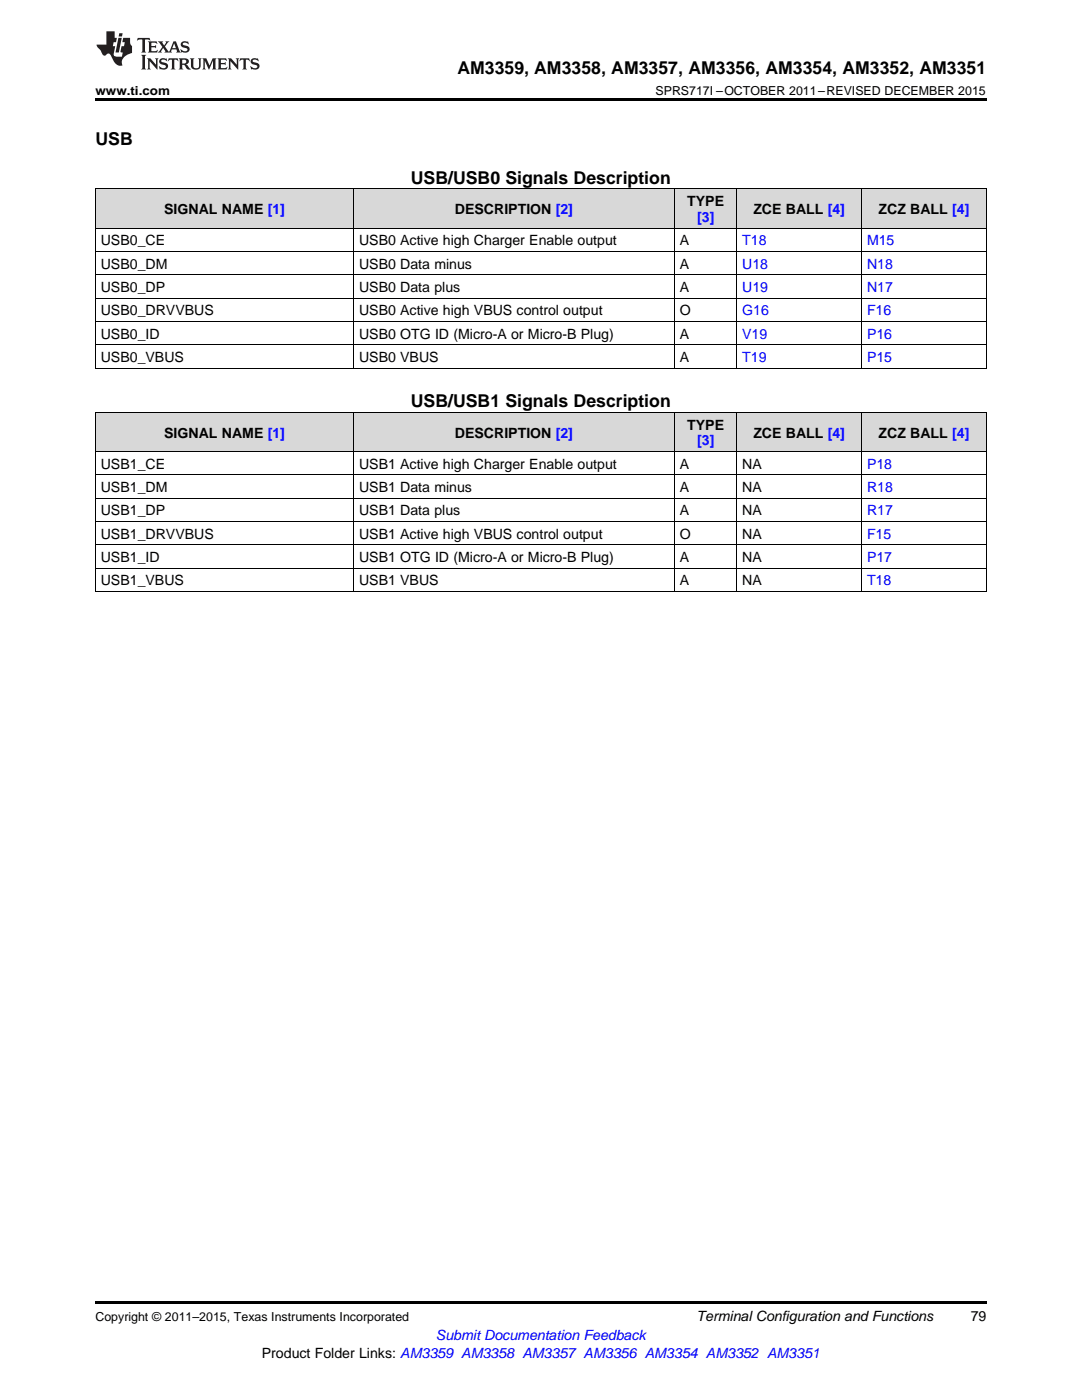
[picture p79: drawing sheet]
<svg xmlns="http://www.w3.org/2000/svg" width="216mm" height="279mm" viewBox="0 0 216 279" stroke-linecap="round" stroke-linejoin="round" font-family="sans-serif">
<defs><g id="words">
<g font-size="3.5">
<text x="91.3" y="14.8">AM3359, AM3358, AM3357, AM3356, AM3354, AM3352, AM3351</text>
<text x="19" y="28.9">USB</text>
<text x="82" y="36.7">USB/USB0 Signals Description</text>
<text x="82" y="81.3">USB/USB1 Signals Description</text>
</g>
<g font-size="2.8">
<text x="137.1" y="41.1">TYPE</text>
<text x="32.8" y="42.7">SIGNAL NAME [1]</text>
<text x="90.8" y="42.7">DESCRIPTION [2]</text>
<text x="150.3" y="42.7">ZCE BALL [4]</text>
<text x="175.3" y="42.7">ZCZ BALL [4]</text>
<text x="20.1" y="49">USB0_CE</text>
<text x="20.1" y="53.6">USB0_DM</text>
<text x="71.6" y="49">USB0 Active high Charger Enable output</text>
<text x="71.6" y="53.6">USB0 Data minus</text>
<text x="135.7" y="49">A</text>
<text x="135.7" y="53.6">A</text>
<text x="20.1" y="58.3">USB0_DP</text>
<text x="71.6" y="58.3">USB0 Data plus</text>
<text x="135.7" y="58.3">A</text>
<text x="20.1" y="62.9">USB0_DRVVBUS</text>
<text x="71.6" y="62.9">USB0 Active high VBUS control output</text>
<text x="135.7" y="62.9">O</text>
<text x="20.1" y="67.6">USB0_ID</text>
<text x="71.6" y="67.6">USB0 OTG ID (Micro-A or Micro-B Plug)</text>
<text x="135.7" y="67.6">A</text>
<text x="20.1" y="72.2">USB0_VBUS</text>
<text x="71.6" y="72.2">USB0 VBUS</text>
<text x="135.7" y="72.2">A</text>
<text x="32.8" y="87.3">SIGNAL NAME [1]</text>
<text x="90.8" y="87.3">DESCRIPTION [2]</text>
<text x="137.1" y="85.7">TYPE</text>
<text x="150.3" y="87.3">ZCE BALL [4]</text>
<text x="175.3" y="87.3">ZCZ BALL [4]</text>
<text x="20.1" y="93.6">USB1_CE</text>
<text x="71.6" y="93.6">USB1 Active high Charger Enable output</text>
<text x="135.7" y="93.6">A</text>
<text x="148.1" y="93.6">NA</text>
<text x="20.1" y="98.2">USB1_DM</text>
<text x="71.6" y="98.2">USB1 Data minus</text>
<text x="135.7" y="98.2">A</text>
<text x="148.1" y="98.2">NA</text>
<text x="20.1" y="102.9">USB1_DP</text>
<text x="20.1" y="107.5">USB1_DRVVBUS</text>
<text x="71.6" y="102.9">USB1 Data plus</text>
<text x="71.6" y="107.5">USB1 Active high VBUS control output</text>
<text x="135.7" y="102.9">A</text>
<text x="135.7" y="107.5">O</text>
<text x="148.1" y="102.9">NA</text>
<text x="148.1" y="107.5">NA</text>
<text x="20.1" y="112.2">USB1_ID</text>
<text x="71.6" y="112.2">USB1 OTG ID (Micro-A or Micro-B Plug)</text>
<text x="135.7" y="112.2">A</text>
<text x="148.1" y="112.2">NA</text>
<text x="20.1" y="116.8">USB1_VBUS</text>
<text x="71.6" y="116.8">USB1 VBUS</text>
<text x="135.7" y="116.8">A</text>
<text x="148.1" y="116.8">NA</text>
<text x="139" y="263.6">Terminal Configuration and Functions</text>
<text x="193.7" y="263.6">79</text>
<text x="52.2" y="270.9">Product Folder Links: AM3359 AM3358 AM3357 AM3356 AM3354 AM3352 AM3351</text>
</g>
<g font-size="2.8" fill="#00f">
<text x="139.1" y="44.3">[3]</text>
<text x="148.1" y="49">T18</text>
<text x="148.1" y="53.6">U18</text>
<text x="173" y="49">M15</text>
<text x="173" y="53.6">N18</text>
<text x="148.1" y="58.3">U19</text>
<text x="173" y="58.3">N17</text>
<text x="148.1" y="62.9">G16</text>
<text x="173" y="62.9">F16</text>
<text x="148.1" y="67.6">V19</text>
<text x="173" y="67.6">P16</text>
<text x="148.1" y="72.2">T19</text>
<text x="173" y="72.2">P15</text>
<text x="139.1" y="88.9">[3]</text>
<text x="173" y="93.6">P18</text>
<text x="173" y="98.2">R18</text>
<text x="173" y="102.9">R17</text>
<text x="173" y="107.5">F15</text>
<text x="173" y="112.2">P17</text>
<text x="173" y="116.8">T18</text>
<text x="87" y="267.4">Submit Documentation Feedback</text>
</g>
<g font-size="2.5">
<text x="19" y="19">www.ti.com</text>
<text x="130.8" y="19">SPRS717I –OCTOBER 2011–REVISED DECEMBER 2015</text>
<text x="19" y="263.6">Copyright © 2011–2015, Texas Instruments Incorporated</text>
</g>
</g></defs>
<g fill="#d8d8d8">
<path d="M19 82.3h51.6v7.9h-51.6z"/>
<path d="M70.6 82.3h64v7.9h-64z"/>
<path d="M134.6 82.3h12.4v7.9h-12.4z"/>
<path d="M147 82.3h24.9v7.9h-24.9z"/>
<path d="M171.9 82.3h24.9v7.9h-24.9z"/>
<path d="M19 37.7h51.6v7.9h-51.6z"/>
<path d="M70.6 37.7h64v7.9h-64z"/>
<path d="M134.6 37.7h12.4v7.9h-12.4z"/>
<path d="M147 37.7h24.9v7.9h-24.9z"/>
<path d="M171.9 37.7h24.9v7.9h-24.9z"/>
</g>
<path d="M19 19.5h177.8v.5h-177.8zM19 259.7h177.8v.5h-177.8z" fill="#000"/>
<g fill="none" stroke="#000" stroke-width=".2">
<path d="M19 37.7h177.8M19.1 37.7v35.8M70.5 37.7v35.8M134.6 37.7v35.8M147 37.7v35.8M171.9 37.7v35.8M196.8 37.7v35.8M19 59.5h177.8M19 54.8h177.8M19 50.2h177.8M19 45.5h177.8M19 73.5h177.8"/>
<path d="M19 68.8h177.8M19 64.2h177.8M19 99.4h177.8M19 94.8h177.8M19 90.1h177.8M19 82.3h177.8M19.1 82.3v35.8M70.5 82.3v35.8M134.6 82.3v35.8M147 82.3v35.8M171.9 82.3v35.8M196.8 82.3v35.8"/>
<path d="M19 118.1h177.8M19 113.4h177.8M19 108.7h177.8M19 104.1h177.8"/>
</g>
<g fill="#231f20">
<path d="M27.5 7.6l-.1 .5 .4-.2h.6v.1v2.1l-.2 .4h1l-.3-.4v-2.1l.1-.1h.5l.5 .2-.2-.5zM29.5 8.3l.2 .3v1.5l-.2 .4h1.8l.2-.6a1.04 1.04 0 0 1-1.3 .2v-.7h.6l.3 .2v-.6l-.3 .2h-.6v-.6l.8-.1 .4 .3-.2-.5zM31.5 8.3l.9 1.1-.9 1.1h.8l-.2-.2 .5-.7 .4 .7-.2 .2h1.5l-.1-.2 .1-.4h.9l.1 .4-.2 .2h1l-.3-.3-.7-1.9h-.5l-.9 2-.8-1 .9-1h-.8l.1 .3-.3 .5-.4-.6 .2-.2zM34.7 8.6l.4 1h-.7zM36.3 8.4a.63 .63 0 0 0-.2 .7 .63 .63 0 0 0 .6 .4l.6 .2 .1 .2a.75 .75 0 0 1-.7 .4 .75 .75 0 0 1-.6-.5l.1 .7 .1-.1a1.11 1.11 0 0 0 1.5-.6 1.13 1.13 0 0 0-1.2-.8l-.1-.4a1.04 1.04 0 0 1 1.2 .2l-.2-.5-.1 .1-.5-.2zM28.2 10.9l.2 .4v2.2l-.2 .4h1l-.3-.4v-2.2l.3-.4zM29.3 11.6l.3 .4v1.5l-.3 .4h.8l-.2-.4v-1.3l1.5 1.7v-1.9l.2-.4h-.7l.2 .4v.9l-1.1-1.3zM32 11.8a.62 .62 0 0 0-.2 .7 .62 .62 0 0 0 .6 .4l.6 .1 .1 .3a.76 .76 0 0 1-.7 .3 .76 .76 0 0 1-.6-.4l.1 .7 .1-.1a1.11 1.11 0 0 0 1.5-.6 1.13 1.13 0 0 0-1.2-.8l-.1-.4a1.04 1.04 0 0 1 1.2 .2l-.2-.6-.1 .1-.5-.1zM33.7 11.6l-.2 .6a.61 .61 0 0 1 .8-.3v1.6l-.2 .4h.9l-.2-.4v-1.6a.63 .63 0 0 1 .8 .3l-.2-.6zM35.6 11.6l.3 .4v1.5l-.3 .4h1l-.2-.2v-.8l.5 .2a.76 .76 0 0 0 1.2 .7l-1-1a.58 .58 0 0 0 .6-.5 .58 .58 0 0 0-.5-.6zM36.4 11.9h.1a.45 .45 0 0 1 .5 .1 .45 .45 0 0 1 .1 .5l-.7 .2zM37.9 11.6l.2 .2a2.17 2.17 0 0 0 .3 1.9 .99 .99 0 0 0 1.6-.6v-1.1l.2-.4h-.7l.2 .2a1.92 1.92 0 0 1-.2 1.8 .6 .6 0 0 1-.9-.5v-1.1l.2-.4zM40.4 11.6l.2 .4v1.5l-.2 .4h.7l-.2-.4v-1.4l.8 1.8 .8-1.8v1.4l-.2 .4h.9l-.2-.4v-1.5l.2-.4h-.8l-.6 1.5-.6-1.5zM43.4 11.6l.2 .4v1.5l-.2 .4h1.8l.2-.6a1.04 1.04 0 0 1-1.3 .1v-.6h.5l.4 .2v-.6l-.4 .2h-.5v-.7h.8l.3 .3-.1-.6zM45.5 11.6l.2 .4v1.5l-.2 .4h.7l-.2-.4v-1.3l1.5 1.7v-1.9l.2-.4h-.7l.2 .4v.9l-1.1-1.3zM47.9 11.6l-.1 .6a.61 .61 0 0 1 .8-.3v1.6l-.3 .4h1l-.3-.4 .1-1.6a.63 .63 0 0 1 .7 .3l-.1-.6zM50.2 11.8a.62 .62 0 0 0-.2 .7 .62 .62 0 0 0 .6 .4l.6 .1 .2 .3a.76 .76 0 0 1-.8 .3 .76 .76 0 0 1-.6-.4l.1 .7 .2-.1a1.11 1.11 0 0 0 1.5-.6 1.13 1.13 0 0 0-1.3-.8l-.1-.4a1.04 1.04 0 0 1 1.2 .2l-.1-.6-.2 .1-.5-.1z"/>
<path d="M21.2 6.3v2.6h-1.9l.1 .4 .7 .9a.91 .91 0 0 0 1 .8 .56 .56 0 0 1 .5-.3 .56 .56 0 0 1 .5 .3l.4 .8a1.53 1.53 0 0 0 1.9 1.2 1.54 1.54 0 0 1 1-2.1l.9-.3v-1.4a1.52 1.52 0 0 1-.3-1.6h-1.4l-.2 .8h.5l-.2 .8h-.4l-.2 1v.2l.4 .1-.2 .8a1.93 1.93 0 0 1-1.6-.3l.3-1.8h-.5l.2-.8h.4l.2-.8h-.4v-1.3zM23.6 7.6l-.6 2.9h.7l.6-2.9zM23.8 6.6l-.1 .7h.6l.2-.7z"/>
</g>
<use href="#words"/>
</svg>
